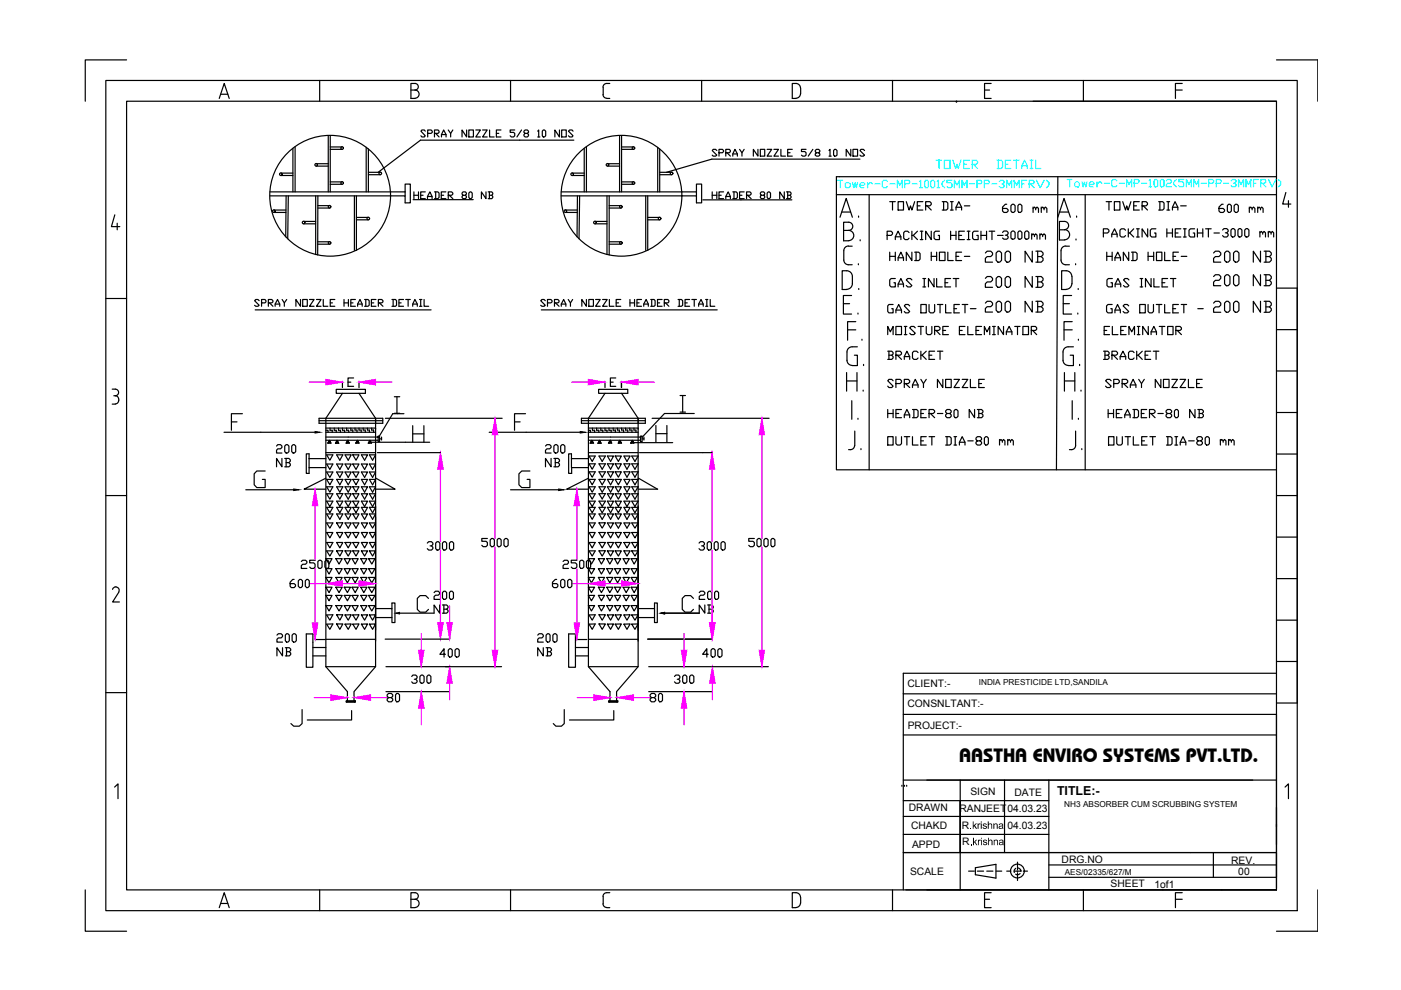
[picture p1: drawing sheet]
<svg xmlns="http://www.w3.org/2000/svg" width="297mm" height="210mm" viewBox="0 0 297 210" stroke-linecap="round" stroke-linejoin="round" font-family="sans-serif">
<defs><g id="words">
<g font-size="7.9" fill="#0ff">
<text x="176.9" y="47.4">A.</text>
<text x="223.1" y="47.4">A.</text>
</g>
<text font-size="7.9" x="177.3" y="62.6">D.</text>
<g font-size="7.5">
<text x="183.6" y="52.4" transform="rotate(-90 183.6 52.4)">B.</text>
<text x="229.5" y="52.4" transform="rotate(-90 229.5 52.4)">B.</text>
<text x="229.8" y="62.6" transform="rotate(-90 229.8 62.6)">D.</text>
<text x="230.2" y="78.8" transform="rotate(-90 230.2 78.8)">G.</text>
<text x="184.3" y="84.5" transform="rotate(-90 184.3 84.5)">H.</text>
<text x="230.5" y="84.5" transform="rotate(-90 230.5 84.5)">H.</text>
</g>
<g font-size="7.1">
<text x="229.5" y="57.7" transform="rotate(-90 229.5 57.7)">C.</text>
<text x="183.3" y="67.9" transform="rotate(-90 183.3 67.9)">E.</text>
<text x="229.8" y="67.9" transform="rotate(-90 229.8 67.9)">E.</text>
<text x="184.3" y="73.6" transform="rotate(-90 184.3 73.6)">F.</text>
<text x="230.2" y="73.6" transform="rotate(-90 230.2 73.6)">F.</text>
<text x="184.3" y="78.8" transform="rotate(-90 184.3 78.8)">G.</text>
<text x="184" y="96.8" transform="rotate(-90 184 96.8)">J.</text>
<text x="230.9" y="96.8" transform="rotate(-90 230.9 96.8)">J.</text>
</g>
<text font-size="6.6" x="183.3" y="57.7" transform="rotate(-90 183.3 57.7)">C.</text>
<g font-size="6.2">
<text x="208" y="57">200 NB</text>
<text x="256.3" y="57">200 NB</text>
</g>
<g font-size="5.7">
<text x="208" y="62.3">200 NB</text>
<text x="256.3" y="61.9">200 NB</text>
<text x="208" y="67.6">200 NB</text>
<text x="256.3" y="67.6">200 NB</text>
</g>
<text font-size="5.3" fill="#0ff" x="197.4" y="37.2">TOWER DETAIL</text>
<g font-size="5.3">
<text x="187.5" y="46">TOWER DIA-</text>
<text x="211.5" y="46.4">600 mm</text>
<text x="233.4" y="46">TOWER DIA-</text>
<text x="257.4" y="46.4">600 mm</text>
<text x="211.5" y="52">3000mm</text>
<text x="258.1" y="51.7">3000 mm</text>
<text x="187.5" y="56.6">HAND HOLE-</text>
<text x="233.7" y="56.6">HAND HOLE-</text>
<text x="187.5" y="62.3">GAS INLET</text>
<text x="233" y="72.5">ELEMINATOR</text>
<text x="187.1" y="83.4">SPRAY NOZZLE</text>
<text x="233.4" y="83.4">SPRAY NOZZLE</text>
<text x="233.7" y="90.1">HEADER-80 NB</text>
</g>
<g font-size="4.9">
<text x="187.1" y="77.4">BRACKET</text>
<text x="233" y="77.4">BRACKET</text>
<text x="183.3" y="90.1" transform="rotate(-90 183.3 90.1)">I.</text>
<text x="230.2" y="90.1" transform="rotate(-90 230.2 90.1)">I.</text>
</g>
<text font-size="4.1" x="203.4" y="161.6">AASTHA ENVIRO SYSTEMS PVT.LTD.</text>
<text font-size="3.5" x="201.6" y="23.1">ED</text>
<text font-size="2.6" x="224.1" y="168.6">TITLE:-</text>
<g font-size="2.2">
<text x="192.4" y="150">CONSNLTANT:-</text>
<text x="192.4" y="145.8">CLIENT:-</text>
<text x="192.4" y="154.6">PROJECT:-</text>
<text x="192.7" y="171.9">DRAWN</text>
<text x="203.4" y="172.1">RANJEET</text>
<text x="205.7" y="168.6">SIGN</text>
<text x="213.6" y="172.1">04.03.23</text>
<text x="215.1" y="168.9">DATE</text>
<text x="193.2" y="175.8">CHAKD</text>
<text x="193.4" y="179.7">APPD</text>
<text x="204" y="175.7">R</text>
<text x="204" y="179.2">R</text>
<text x="213.6" y="175.7">04.03.23</text>
<text x="193" y="185.6">SCALE</text>
<text x="225.1" y="182.9">DRG.NO</text>
<text x="261" y="183.1">REV.</text>
<text x="262.5" y="185.4">00</text>
<text x="235.5" y="188.1">SHEET</text>
<text x="244.8" y="188.3">1of1</text>
</g>
<g font-size="1.7">
<text x="207.5" y="145.3">INDIA PRESTICIDE LTD,SANDILA</text>
<text x="225.6" y="171.2">NH3 ABSORBER CUM SCRUBBING SYSTEM</text>
<text x="225.8" y="185.5">AES/02335/627/M</text>
</g>
</g></defs>
<!-- layer: BORDER -->
<g fill="none" stroke="#000" stroke-width=".25">
<path d="M22.4 17.1h252.6v176h-252.6zM26.8 12.7h-8.7v8.8M46.8 20h1.5M67.8 17.1v4.4M87.1 19.1h.9M88 19.1a.87 .87 0 0 1 .9 .9 .87 .87 0 0 1-.9 .8M88 19.1a.7 .7 0 0 0 .7-.7 .7 .7 0 0 0-.7-.7h-.9v3.2h.9M108.2 17.1v4.4M127.9 18.5v1.6M129.3 17.7h-.7a.78 .78 0 0 0-.8 .8M148.8 17.1v4.4M169.7 19.9a.95 .95 0 0 1-.9 .9"/>
<path d="M169.7 18.6a.95 .95 0 0 0-.9-.9h-.8v3.2h.8M169.8 18.7v1.2M189.2 17.1v4.4M208.7 19.1h1.1M210.1 17.7h-1.4v3.2h1.4M229.7 17.1v4.4M249.2 19.1h1.5M250.7 17.7h-1.5v3.2M270.6 12.7h8.8v8.8M26.8 21.5h243.8v167.2h-243.8zM46.5 20.9l1-3.2 1.1 3.2M127.8 20a.78 .78 0 0 0 .8 .8"/>
<path d="M128.7 20.9h.6M24.3 45.6l-.7 2.4h1.8M24.8 47.3v1.4M272.6 40.8l-.7 2.5h1.8M273.2 42.5v1.4M22.4 63.3h4.4M270.6 61.1h4.4v88h-4.4M270.6 78.7h4.4M270.6 69.9h4.4M23.8 82.5h.7M23.8 85.7h.7M24.1 83.9h.4"/>
<path d="M24.4 82.5a.7 .7 0 0 1 .7 .7 .7 .7 0 0 1-.7 .7 .7 .7 0 0 1 .7 .7M25.1 84.9a.7 .7 0 0 1-.7 .7M25.2 84.6v.4M270.6 87.5h4.4M270.6 96.3h4.4M22.4 105.1h4.4M270.6 105.1h4.4M270.6 113.9h4.4M24.6 124.5a.7 .7 0 0 1 .6 1M24.6 124.4l-.5 .2-.2 .4M25.2 125.6l-1.3 2h1.4M270.6 131.5h4.4"/>
<path d="M270.6 122.7h4.4M22.4 146.9h4.4M191.5 151.5h79.1v36.8M191.5 142.7h79.1M191.5 155.8h79.1M270.6 147.1h-79.1v41.6M270.6 140.3h4.4M24.3 166.9l.7-.7v3.1M191.5 169.8h30.9M191.5 173.1h30.9M191.5 176.9h30.9M191.5 165.4h79.1"/>
<path d="M272.5 166.9l.7-.7v3.1M18.1 188.7v8.7h8.7M46.5 192.4l1-3.1 1.1 3.1M46.8 191.6h1.5M67.8 188.7v4.4M87.1 190.7h.9M88 190.7a.87 .87 0 0 1 .9 .8 .87 .87 0 0 1-.9 .9M88 190.7a.7 .7 0 0 0 .7-.7 .7 .7 0 0 0-.7-.7h-.9v3.1h.9M108.2 188.7v4.4M127.8 191.6a.78 .78 0 0 0 .8 .8M127.9 190.1v1.5M128.7 192.4h.6"/>
<path d="M129.3 189.3h-.7a.78 .78 0 0 0-.8 .8M169.7 191.5a.95 .95 0 0 1-.9 .9M169.7 190.2a.95 .95 0 0 0-.9-.9h-.8v3.1h.8M169.8 190.2v1.3M189.2 188.7v4.4M191.5 180.8h79.1M196.5 188.7h74.1M208.7 190.7h1.1M210.1 189.3h-1.4v3.1h1.4M229.7 188.7v4.4M249.2 190.7h1.5M250.7 189.3h-1.5v3.1"/>
<path d="M259 188.6v.1M279.4 188.7v8.7h-8.8"/>
</g>
<!-- layer: DIM -->
<path d="M219 21.5h51.6" fill="none" stroke="#000" stroke-width=".25"/>
<!-- layer: 0 -->
<g fill="none" stroke="#000" stroke-width=".25">
<path d="M90.2 27.8l-.2-.2h-.5l-.3 .2 1 1-.2 .2h-.5l-.3-.2M90.7 28.3h.7l.3-.2v-.3l-.3-.2h-.7v1.4M92.1 28.3h.8l.2-.5-.2-.2h-.8v1.4M92.4 28.3l.7 .7M93.6 29v-.5l.5-.9 .5 .9v.5M93.6 28.5h1M95 27.6l.5 .7v.7M96 27.6l-.5 .7M98.9 27.6v1.4l-.9-1.4v1.4M99.4 27.6h1v1.4h-1zM100.9 27.6h1l-1 1.4h1M102.3 27.6h1l-1 1.4h1"/>
<path d="M103.8 27.6v1.4h1M105.2 28.3h.5M106.2 27.6h-1v1.4h1M109.1 27.6h-.9v.5h.7l.2 .2v.5l-.2 .2h-.5l-.2-.2M110.6 27.6l-1 1.4M111.3 28.3l-.2-.2v-.3l.2-.2h.5l.3 .2v.3l-.3 .2h-.5l-.2 .2v.3l.2 .2h.5l.3-.2v-.3l-.3-.2M114 27.8l.2-.2v1.4M114 29h.5M115.2 27.6h.2l.3 .2v1l-.3 .2h-.2l-.2-.2v-1zM118.6 27.6v1.4l-1-1.4v1.4M119.1 27.6h1v1.4h-1zM121.5 27.8l-.2-.2h-.5l-.3 .2 1 1-.2 .2h-.5l-.3-.2"/>
<path d="M152 31.9l-.3-.2h-.5l-.2 .2 1 1-.3 .2h-.5l-.2-.2M152.4 32.4h.8l.2-.5-.2-.2h-.8v1.4M153.9 32.4h.7l.3-.5-.3-.2h-.7v1.4M154.1 32.4l.8 .7M155.4 33.1v-.5l.4-.9 .5 .9v.5M155.4 32.6h.9M156.8 31.7l.5 .7v.7M157.8 31.7l-.5 .7M160.7 31.7v1.4l-1-1.4v1.4M161.2 31.7h.9v1.4h-.9zM162.6 31.7h1l-1 1.4h1M164.1 31.7h1l-1 1.4h1"/>
<path d="M165.6 31.7v1.4h.9M167 32.4h.5M168 31.7h-1v1.4h1M170.9 31.7h-1v.4h.7l.3 .3v.5l-.3 .2h-.4l-.3-.2M172.3 31.7l-.9 1.4M173.1 32.4l-.3-.3 .3-.4h.5l.2 .4-.2 .3h-.5l-.3 .2v.3l.3 .2h.5l.2-.2v-.3l-.2-.2M175.8 31.9l.2-.2v1.4M175.8 33.1h.4M177 31.7h.2l.3 .2v1l-.3 .2-.5-.2v-1zM180.4 31.7v1.4l-1-1.4v1.4M180.8 31.7h1v1.4h-1zM183.3 31.9l-.3-.2h-.5l-.2 .2 1 1-.3 .2h-.5l-.2-.2"/>
<path d="M87.8 41.4h.9M87.8 40.7v1.4M88.7 40.7v1.4M89.2 41.4h.5M90.2 40.7h-1v1.4h1M90.6 42.1v-.4l.5-1 .5 1v.4M90.6 41.7h1M92.1 40.7h.7l.3 .2v1l-.3 .2h-.7M92.4 40.7v1.4M93.6 41.4h.5M94.5 40.7h-.9v1.4h.9M95 41.4h.8l.2-.5-.2-.2h-.8v1.4"/>
<path d="M95.3 41.4l.7 .7M98.2 41.4l-.2-.5 .2-.2h.5l.2 .4-.2 .3h-.5l-.2 .3 .2 .4h.5l.2-.2-.2-.5M99.4 40.9l.3-.2 .4 .2v1l-.2 .2-.5-.2zM103 40.7v1.4l-.9-1.4v1.4M103.5 40.7h.8l.2 .2-.2 .5M103.8 41.4h.5l.2 .5-.2 .2h-.8M103.8 40.7v1.4M151 40.7v1.4M151 41.4h1M152 40.7v1.4M152.4 41.4h.5M153.4 40.7h-1v1.4h1"/>
<path d="M153.9 42.1v-.4l.5-1 .5 1v.4M153.9 41.7h1M155.4 40.7h.7l.2 .2v1l-.2 .2h-.7M155.6 40.7v1.4M156.8 41.4h.5M157.8 40.7h-1v1.4h1M158.3 41.4h.7l.3-.5-.3-.2h-.7v1.4M158.5 41.4l.8 .7M161.4 41.4l-.2-.5 .2-.2h.5l.2 .4-.2 .3h-.5l-.2 .3 .2 .4h.5l.2-.2-.2-.5M162.6 40.9l.3-.2 .5 .2v1l-.3 .2-.5-.2zM166.3 40.7v1.4l-1-1.4v1.4M166.8 40.7h.7l.2 .2-.2 .5"/>
<path d="M167 41.4h.5l.2 .5-.2 .2h-.7M167 40.7v1.4M54.9 63.8l-.2-.3h-.5l-.2 .3 .9 .9-.2 .2h-.5l-.2-.2M55.5 64.2h.7l.2-.4-.2-.3h-.7v1.4M56.9 64.2h.7l.3-.2v-.2l-.3-.3h-.7v1.4M57.2 64.2l.7 .7M58.3 64.9v-.4l.5-1 .5 1v.4M58.3 64.5h1M59.8 63.5l.5 .7v.7M60.8 63.5l-.5 .7M63.7 63.5v1.4l-1-1.4v1.4M64.2 63.5h1v1.4h-1z"/>
<path d="M65.6 63.5h1l-1 1.4h1M67.1 63.5h1l-1 1.4h1M68.5 63.5v1.4h1M70 64.2h.5M71 63.5h-1v1.4h1M72.9 64.2h1M72.9 63.5v1.4M73.9 63.5v1.4M74.4 64.2h.4M75.4 63.5h-1v1.4h1M75.8 64.9v-.4l.5-1 .5 1v.4M75.8 64.5h1"/>
<path d="M77.3 63.5h.7l.3 .3v.9l-.3 .2h-.7M77.6 63.5v1.4M78.7 64.2h.5M79.7 63.5h-1v1.4h1M80.2 64.2h.7l.3-.2v-.2l-.3-.3h-.7v1.4M80.4 64.2l.8 .7M83.1 63.5h.8l.2 .3v.9l-.2 .2h-.8M83.4 63.5v1.4M84.6 64.2h.4M85.6 63.5h-1v1.4h1M86 63.5h1M86.5 63.5v1.4"/>
<path d="M87.5 64.9v-.4l.5-1 .5 1v.4M87.5 64.5h1M88.9 64.9h.6M88.9 63.5h.6M89.2 63.5v1.4M89.9 63.5v1.4h1M115.6 63.8l-.2-.3h-.5l-.3 .3 1 .9-.2 .2h-.5l-.3-.2M116.1 64.2h.7l.3-.2v-.2l-.3-.3h-.7v1.4M117.6 64.2h.7l.2-.2v-.2l-.2-.3h-.7v1.4M117.8 64.2l.7 .7M119 64.9v-.4l.5-1 .5 1v.4M119 64.5h1"/>
<path d="M120.5 63.5l.4 .7v.7M121.4 63.5l-.5 .7M124.3 63.5v1.4l-.9-1.4v1.4M124.8 63.5h1v1.4h-1zM126.3 63.5h1l-1 1.4h1M127.8 63.5h.9l-.9 1.4h.9M129.2 63.5v1.4h1M130.6 64.2h.5M131.6 63.5h-1v1.4h1M133.6 64.2h.9M133.6 63.5v1.4M134.5 63.5v1.4"/>
<path d="M135 64.2h.5M136 63.5h-1v1.4h1M136.5 64.9v-.4l.5-1 .5 1v.4M136.5 64.5h1M138 63.5h.7l.2 .3v.9l-.2 .2h-.7M138.2 63.5v1.4M139.4 64.2h.5M140.4 63.5h-1v1.4h1M140.8 64.2h.8l.2-.4-.2-.3h-.8v1.4M141.1 64.2l.7 .7M143.8 63.5h.7l.2 .3v.9l-.2 .2h-.7M144 63.5v1.4"/>
<path d="M145.2 64.2h.5M146.2 63.5h-1v1.4h1M146.7 63.5h1M147.2 63.5v1.4M148.1 64.9v-.4l.5-1 .5 1v.4M148.1 64.5h1M149.6 64.9h.5M149.6 63.5h.5M149.9 63.5v1.4M150.6 63.5v1.4h1M69.1 91.2h.5v.5M69.1 90.8h10.5"/>
<path d="M69.1 91.7h10.5M69.3 98.4h1.3M69.3 96.4h1.3M69.6 93.9l-.1 .1 .4-.7 .3 .7M69.6 93.8v.1M69.7 93.9h-.1M69.8 93.8l-.1 .2M69.8 93.6h-.1M69.8 93.6h.1M69.8 93.6l-.1 .2M69.8 93.7v.1M69.9 93.9h-.1"/>
<path d="M69.9 93.8l-.2 .1M69.9 93.9h.1M69.9 93.8l.1 .1M69.9 93.7l.1 .1M70 90.8v.4h.4v.5M70 93.7l.1 .1M70 93.9h.1M70.1 93.9h.1M70.9 90.8v.4h.4v.5M71.1 94l.4-.7 .3 .7M71.2 93.9v.1M71.3 93.9l-.1 .1"/>
<path d="M71.4 93.9l-.1 .1M71.4 93.7l-.1 .1M71.5 93.8l-.1 .2 .1-.1M71.5 93.5l-.3 .4M71.5 93.6l-.1 .1M71.5 93.7l-.1 .1M71.5 93.5v.1M71.5 93.6l.1 .3M71.5 93.6l.1 .2M71.5 93.9l.1 .1M71.6 93.6v.1M71.6 93.9l.1 .1"/>
<path d="M71.6 93.9h.1M71.7 93.8l.1 .2M71.8 90.8v.4h.4v.5M72.6 83.4h3.5l3.5 5.3v52.7h-10.5v-52.7zM72.6 90.8v.4h.5v.5M72.7 98.4l-.6 1.1M72.7 96.4l-.6 1.2M73.2 98.4h1.3l-.7 1.1M73.2 96.4h1.3l-.7 1.2M73.4 94l.3-.7 .4 .7M73.5 93.9v.1M73.5 90.8v.4h.4l.1 .5"/>
<path d="M73.5 93.8l-.1 .2M73.7 93.8l-.1 .1M73.7 93.5l-.1 .3M73.7 93.9h.1M73.7 93.6l-.1 .2M73.7 93.7l-.1 .2M73.7 93.5l.2 .1M73.7 93.6l.3 .3M73.8 93.8v.1M73.8 93.9h.1M73.8 92.7h6.4v.9h.3v-1.1h-.3v.2M73.8 93.3h6.4"/>
<path d="M73.9 93.7l.1 .1M74 93.9h.1M74.4 90.8v.4h.4v.5M75.3 90.8v.4h.4v.5M75.4 94l.4-.7 .4 .7M75.5 93.9l-.1 .1M75.6 93.9h.1M75.7 93.8l-.1 .2M75.7 93.6l-.2 .3M75.7 93.9h.2M75.8 93.8l-.1 .1M75.8 93.7l-.1 .1"/>
<path d="M75.8 93.6l.1 .1M75.9 93.8v.1M75.9 93.7v.1M75.9 93.6l-.1-.1-.2 .3M75.9 93.7l.1 .1M75.9 93.9h.1M76 93.9h.1M76.1 90.8v.4h.5v.5M76.6 98.4h1.3l-.6 1.1M76.6 96.4h1.3l-.6 1.2M77 90.8v.4h.4l.1 .5M77.9 90.8v.4h.4v.5"/>
<path d="M78.1 94l.3-.7 .4 .7M78.1 93.9v.1M78.3 93.9h-.1M78.4 93.8l-.2 .2M78.4 93.8l-.1 .1h.1M78.4 93.5l-.2 .4M78.4 93.6l-.1 .2 .1-.1M78.4 93.5l.1 .1M78.5 93.8l.1 .1M78.5 93.9h.1M78.5 93.6h-.1M78.5 93.7l.1 .1"/>
<path d="M78.6 93.9h.1M78.6 93.7l.1 .1M78.7 93.9h.1M78.8 90.8v.4h.4v.5M79.6 91h.1M79.6 96.4l-.6 1.2M79.6 98.4l-.6 1.1M80.5 93h.4M80.9 92.7v.6M124.8 91.2h.4v.5M124.8 90.8h10.5M124.8 91.7h10.5"/>
<path d="M124.9 98.3h1.3M124.9 96.7h1.3M125.1 94l.4-.7 .4 .7M125.3 93.9h.1M125.4 93.8l-.1 .2M125.5 93.8l-.1 .1h.1M125.5 93.5l-.4 .5M125.5 93.6l-.2 .2M125.5 93.7l-.1 .1M125.5 93.5l.1 .1h-.1M125.5 93.9h.1M125.6 93.8l.1 .1"/>
<path d="M125.6 93.7v.1M125.6 90.8v.4h.5v.5M125.6 93.7l.1 .1M125.6 93.9h.1M125.7 93.9h.1M126.5 90.8v.4h.5v.5M126.7 94l.4-.7 .4 .7M126.8 93.9v.1M126.9 93.8v.1M127 93.9l-.1 .1M127 93.6h.2M127 93.9v.1"/>
<path d="M127 93.6v.2M127.1 93.6l-.1 .2M127.1 93.7l-.1 .1M127.1 93.8l-.1 .2M127.1 93.9l-.1 .1M127.1 93.6l.2 .1M127.2 93.8l.1 .2M127.2 93.9v.1M127.2 93.6l.1 .1M127.2 93.7l.1 .1M127.3 93.8v.1M127.4 93.9v.1"/>
<path d="M127.4 90.8v.4h.4v.5M128.3 83.4h3.5l3.5 5.3v52.7h-10.5v-52.7zM128.3 90.8v.4h.4v.5M128.4 98.3l-.7 1.2M128.4 96.7l-.7 1.1M128.8 98.3h1.3l-.6 1.2M128.8 96.7h1.3l-.6 1.1M129.1 93.9l-.1 .1 .4-.7 .3 .7M129.1 90.8v.4h.5v.5M129.2 93.8l-.1 .1M129.2 93.9h.1M129.3 93.8l-.1 .2"/>
<path d="M129.3 93.6l-.1 .2 .1-.2M129.3 93.9h-.1M129.3 93.6h.1M129.3 93.7v.1M129.4 93.9h-.1M129.4 93.6l.1 .1M129.4 93.8l-.1 .1M129.4 93.8l.1 .1M129.4 93.9h.1M129.5 92.7h6.3v.9h.3v-1.1h-.3v.2M129.5 93.3h6.3M129.5 93.7v.1"/>
<path d="M129.5 93.7l.1 .1M129.5 93.9h.1M129.6 93.9h.1M130 90.8v.4h.5v.5M130.9 90.8v.4h.4v.5M131.1 93.9v.1l.3-.7 .4 .7M131.2 93.9h.1M131.3 93.7l-.1 .2M131.3 93.8l-.1 .2M131.3 93.7v.1M131.4 93.8l-.1 .1M131.4 93.5l-.1 .1"/>
<path d="M131.4 93.9h.1M131.4 93.6v.1M131.4 93.7v.1M131.4 93.5l.2 .1M131.4 93.6l.2 .2M131.5 93.8l.1 .1M131.5 93.9h.1M131.6 93.9h.1M131.6 93.7l.1 .1M131.7 93.9h.1M131.8 90.8v.4h.4v.5M132.3 98.3h1.3l-.7 1.2"/>
<path d="M132.3 96.7h1.3l-.7 1.1M132.6 90.8v.4h.5v.5M133.5 90.8v.4h.5v.5M133.7 94l.4-.7 .3 .7M133.8 93.9l-.1 .1M133.9 93.9h.1M134 93.8l-.1 .2M134 93.6l-.2 .3M134 93.9h-.1M134 93.6h.1M134 93.6l-.1 .2M134 93.7v.1"/>
<path d="M134.1 93.8l-.1 .1M134.1 93.9h.1M134.2 93.8v.1M134.2 93.7v.1M134.2 93.7l.1 .1M134.3 93.9h.1M134.4 90.8v.4h.4v.5M135.3 91h.1M135.3 98.3l-.7 1.2M135.3 96.7l-.7 1.1M136.1 93h.4M136.5 92.7v.6"/>
<path d="M69.1 118.4h1.3l-.6 1.2zM69.3 112.9h1.3l-.7 1.1zM69.3 110.9h1.3M69.3 109h1.3M69.3 115h1.3M69.3 116.8h1.3M69.3 107.6h1.3M69.3 106.3h1.3M69.3 104.7h1.3M69.3 103.2h1.3M69.3 101.6h1.3M69.3 100.1h1.3"/>
<path d="M71.2 118.4h1.4l-.7 1.2zM71.4 112.9h1.3l-.6 1.1zM72.7 109l-.6 1.1M72.7 107.6l-.6 1.1M72.7 106.3l-.6 1.1M72.7 104.6l-.6 1.2M72.7 103.2l-.6 1.2M72.7 101.6l-.6 1.2M72.7 100.1l-.6 1.1M73 118.4h1.3l-.6 1.2zM73.2 112.9h1.3l-.7 1.1zM73.2 110.9h1.3l-.7 1.1"/>
<path d="M73.2 109h1.3l-.7 1.1M73.2 107.6h1.3l-.7 1.1M73.2 106.3h1.3l-.7 1.1M73.2 104.7h1.3l-.7 1.1M73.2 103.2h1.3l-.7 1.2M73.2 101.6h1.3l-.7 1.2M73.2 100.1h1.3l-.7 1.1M74.6 118.4h1.3l-.6 1.2zM74.8 112.9h1.3l-.6 1.1zM74.8 110.9l.7 1.1M76.5 118.4h1.3l-.7 1.2zM76.6 112.9h1.3l-.6 1.1z"/>
<path d="M76.6 110.9h1.3l-.6 1.1M76.6 109h1.3l-.6 1.1M76.6 107.6h1.3l-.6 1.1M76.6 106.3h1.3l-.6 1.1M76.6 104.7h1.3l-.6 1.1M76.6 103.2h1.3l-.6 1.2M76.6 101.6h1.3l-.6 1.2M76.6 100.1h1.3l-.6 1.1M78.1 118.4h1.4l-.7 1.2zM78.3 112.9h1.3l-.6 1.1zM78.3 110.9h1.3M79.6 107.3v28.6"/>
<path d="M79.6 109l-.6 1.1M79.6 107.6l-.6 1.1M79.6 106.3l-.6 1.1M79.6 104.7l-.6 1.1M79.6 103.2l-.6 1.2M79.6 101.6l-.6 1.2M79.6 100.1l-.6 1.1M124.8 118.4h1.3l-.7 1.2zM124.9 112.9h1.3l-.6 1.1zM124.9 110.9h1.3M124.9 109h1.3M124.9 115h1.3"/>
<path d="M124.9 116.8h1.3M124.9 107.6h1.3M124.9 106.3h1.3M124.9 104.7h1.3M124.9 103.2h1.3M124.9 101.6h1.3M124.9 100h1.3M126.9 118.4h1.3l-.7 1.2zM127 112.9h1.4l-.7 1.1zM128.4 109l-.7 1.1M128.4 107.6l-.7 1.1M128.4 106.3l-.7 1.1"/>
<path d="M128.4 104.6l-.7 1.2M128.4 103.2l-.7 1.2M128.4 101.6l-.7 1.2M128.4 100l-.7 1.2M128.7 118.4h1.3l-.7 1.2zM128.8 112.9h1.3l-.6 1.1zM128.8 110.9h1.3l-.6 1.1M128.8 109h1.3l-.6 1.1M128.8 107.6h1.3l-.6 1.1M128.8 106.3h1.3l-.6 1.1M128.8 104.7h1.3l-.6 1.1M128.8 103.2h1.3l-.6 1.2"/>
<path d="M128.8 101.6h1.3l-.6 1.2M128.8 100h1.3l-.6 1.2M130.3 118.4h1.3l-.7 1.2zM130.4 112.9h1.3l-.6 1.1zM130.4 110.9l.7 1.1M132.1 118.4h1.3l-.6 1.2zM132.3 112.9h1.3l-.7 1.1zM132.3 110.9h1.3l-.7 1.1M132.3 109h1.3l-.7 1.1M132.3 107.6h1.3l-.7 1.1M132.3 106.3h1.3l-.7 1.1M132.3 104.7h1.3l-.7 1.1"/>
<path d="M132.3 103.2h1.3l-.7 1.2M132.3 101.6h1.3l-.7 1.2M132.3 100h1.3l-.7 1.2M133.8 118.4h1.3l-.6 1.2zM133.9 112.9h1.4l-.7 1.1zM133.9 110.9h1.4M135.3 107.3v28.6M135.3 109l-.7 1.1M135.3 107.6l-.7 1.1M135.3 106.3l-.7 1.1M135.3 104.7l-.7 1.1M135.3 103.2l-.7 1.2"/>
<path d="M135.3 101.6l-.7 1.2M135.3 100l-.7 1.2M69.1 128.4h1.3l-.6 1.1zM69.1 126.2h1.3l-.6 1.2zM69.1 124.5h1.3l-.6 1.1zM69.1 122.4h1.3l-.6 1.2zM69.1 120.6h1.3l-.6 1.1zM70.6 130.3l-1.3 .1M70.6 132.3h-1.3M71.2 128.4h1.4l-.7 1.1zM71.2 126.2h1.4l-.7 1.2zM71.2 124.5h1.4l-.7 1.1z"/>
<path d="M71.2 122.4h1.4l-.7 1.2zM71.2 120.6h1.4l-.7 1.1zM73 128.4h1.3l-.6 1.1zM73 126.2h1.3l-.6 1.2zM73 124.5h1.3l-.6 1.1zM73 122.4h1.3l-.6 1.2zM73 120.6h1.3l-.6 1.1zM74.6 128.4h1.3l-.6 1.1zM74.6 126.2h1.3l-.6 1.2zM74.6 124.5h1.3l-.6 1.1zM74.6 122.4h1.3l-.6 1.2zM74.6 120.6h1.3l-.6 1.1z"/>
<path d="M76.5 128.4h1.3l-.7 1.1zM76.5 126.2h1.3l-.7 1.2zM76.5 124.5h1.3l-.7 1.1zM76.5 122.4h1.3l-.7 1.2zM76.5 120.6h1.3l-.7 1.1zM78.1 128.4h1.4l-.7 1.1zM78.1 126.2h1.4l-.7 1.2zM78.1 124.5h1.4l-.7 1.1zM78.1 122.4h1.4l-.7 1.2zM78.1 120.6h1.4l-.7 1.1zM124.8 128.4h1.3l-.7 1.1zM124.8 126.2h1.3l-.7 1.2z"/>
<path d="M124.8 124.5h1.3l-.7 1.1zM124.8 122.4h1.3l-.7 1.2zM124.8 120.6h1.3l-.7 1.1zM126.2 130.3l-1.3 .1M126.2 132.3h-1.3M126.9 128.4h1.3l-.7 1.1zM126.9 126.2h1.3l-.7 1.2zM126.9 124.5h1.3l-.7 1.1zM126.9 122.4h1.3l-.7 1.2zM126.9 120.6h1.3l-.7 1.1zM128.7 128.4h1.3l-.7 1.1zM128.7 126.2h1.3l-.7 1.2z"/>
<path d="M128.7 124.5h1.3l-.7 1.1zM128.7 122.4h1.3l-.7 1.2zM128.7 120.6h1.3l-.7 1.1zM130.3 128.4h1.3l-.7 1.1zM130.3 126.2h1.3l-.7 1.2zM130.3 124.5h1.3l-.7 1.1zM130.3 122.4h1.3l-.7 1.2zM130.3 120.6h1.3l-.7 1.1zM132.1 128.4h1.3l-.6 1.1zM132.1 126.2h1.3l-.6 1.2zM132.1 124.5h1.3l-.6 1.1zM132.1 122.4h1.3l-.6 1.2z"/>
<path d="M132.1 120.6h1.3l-.6 1.1zM133.8 128.4h1.3l-.6 1.1zM133.8 126.2h1.3l-.6 1.2zM133.8 124.5h1.3l-.6 1.1zM133.8 122.4h1.3l-.6 1.2zM133.8 120.6h1.3l-.6 1.1zM191.2 166.7h.1M191.8 166.7h.1M192.2 166.7h.1M203.6 165.4v15.4v-11M213 165.4v15.4M222.4 165.4v23.3"/>
<path d="M191.5 180.8h79.1v5.2h-48.2M203.6 180.8v7.9M205.4 184.7h1.2M206.8 184l4.4-.7v2.9l-4.4-.7zM207.2 184.7h1.3M209.2 184.7h1.3M211.2 184.7h1.2M213.4 184.7h.9M215 184.7h1.3M215.3 184.1a.71 .71 0 0 0-.2 .9M215.7 184.7h.1M215.7 182.8v1.6"/>
<path d="M215.7 185v1.7M215.9 184a.75 .75 0 0 1 .6 .7M216.3 185.2l-.1 .1a.68 .68 0 0 1-.9 0M216.5 184.7h.1M217 184.7h.8M222.4 183.4h48.2M246.5 188.6v.1M257.3 180.8v5.2"/>
<circle cx="215.7" cy="184.7" r="1.46"/>
</g>
<!-- layer: BOUN -->
<path d="M192.1 188.7h78.5" fill="none" stroke="#000" stroke-width=".25"/>
<!-- layer: 0 -->
<g fill="#000">
<path d="M205.7 175.5h.3v.2h-.3zM205.8 178.9h.2v.3h-.2zM206.2 174.2h.2v.8l.5-.4h.2l-.4 .4 .5 .7h-.3l-.4-.5-.1 .5h-.2zM206.3 177.6h.2v.9l.4-.4h.3l-.4 .4 .4 .7h-.2l-.4-.6-.1 .6h-.2zM207.3 174.6h.1v.2l.2-.2h.3l-.1 .2h-.2l-.1 .2v.7h-.2zM207.3 178.1h.2v.1l.2-.2 .2 .1v.2l-.3 .1-.1 .8h-.2zM208.4 174.7l.6-.1 .2 .3-.2-.1a.22 .22 0 0 0-.3-.1 .22 .22 0 0 0-.1 .3 .22 .22 0 0 0 .3 0l.1 .1a.41 .41 0 0 1 0 .7 .41 .41 0 0 1-.6-.2l-.1-.2 .4 .2a.21 .21 0 0 0 .2 0 .21 .21 0 0 0 .1-.3 .21 .21 0 0 0-.3 0v-.1a.32 .32 0 0 1-.3-.1 .32 .32 0 0 1 0-.4zM208.4 178.2l.6-.2 .3 .4-.3-.1a.23 .23 0 0 0-.3-.2 .23 .23 0 0 0-.1 .3 .23 .23 0 0 0 .4 .1l.3 .2v.3l-.6 .2-.3-.3 .2-.1 .1 .2a.22 .22 0 0 0 .3 .1 .22 .22 0 0 0 .1-.3 .22 .22 0 0 0-.3-.1l-.4-.2zM209.4 174.2h.2v.6l.2-.2 .5 .1 .1 1h-.2v-.7a.29 .29 0 0 0-.4-.2 .29 .29 0 0 0-.2 .3v.6h-.2zM209.5 177.6h.2v.6l.2-.2 .5 .2v1h-.2v-.7a.28 .28 0 0 0-.3-.3 .28 .28 0 0 0-.2 .4v.6h-.2zM210.6 174.6h.2v.2l.3-.2a.38 .38 0 0 1 .4 .4v.7h-.2v-.7a.27 .27 0 0 0-.3-.2 .27 .27 0 0 0-.2 .3v.6h-.2zM210.7 178.1h.2v.1l.2-.2 .4 .1 .1 1.1h-.2v-.8l-.2-.2a.27 .27 0 0 0-.3 .1 .27 .27 0 0 0 0 .3v.6h-.2z"/>
<path d="M207.9 174.2h.3v.2h-.3zM207.9 174.6h.3v1.1h-.3z"/>
<path d="M208 177.6h.2v.2h-.2zM208 178.1h.2v1.1h-.2z"/>
<path d="M211.8 174.8l.2-.2 .6 .1 .2 1-.3-.1-.5 .2-.2-.2v-.3l.5-.3a.18 .18 0 0 0 .2-.1 .18 .18 0 0 0-.3-.1l-.3 .2-.1-.1zM212 175.3a.27 .27 0 0 0 .3 .3 .27 .27 0 0 0 .2-.3z"/>
<path d="M211.8 178.2l.7-.2 .3 .3v.9h-.2v-.2l-.3 .2a.38 .38 0 0 1-.5-.4 .38 .38 0 0 1 .6-.3 .22 .22 0 0 0 0-.4 .22 .22 0 0 0-.4 .2l-.2 .1zM212 178.7a.23 .23 0 0 0 .1 .3 .23 .23 0 0 0 .3 0l.2-.4z"/>
</g>
<!-- layer: Layer1 -->
<g fill="none" stroke="#000" stroke-width=".25">
<path d="M69.3 98.4l.6 1.1 .7-1.1M69.3 96.4l.6 1.2 .7-1.2M72.7 98.4h-1.3l.7 1.1M72.7 96.4h-1.3l.7 1.2M73.2 98.4l.6 1.1M73.2 96.4l.6 1.2M74.8 98.4h1.3l-.6 1.1zM74.8 96.4h1.3l-.6 1.2zM76.6 98.4l.7 1.1M76.6 96.4l.7 1.2M79.6 98.4h-1.3l.7 1.1M79.6 96.4h-1.3l.7 1.2"/>
<path d="M124.9 98.3l.7 1.2 .6-1.2M124.9 96.7l.7 1.1 .6-1.1M128.4 98.3h-1.4l.7 1.2M128.4 96.7h-1.4l.7 1.1M128.8 98.3l.7 1.2M128.8 96.7l.7 1.1M130.4 98.3h1.3l-.6 1.2zM130.4 96.7h1.3l-.6 1.1zM132.3 98.3l.6 1.2M132.3 96.7l.6 1.1M135.3 98.3h-1.4l.7 1.2M135.3 96.7h-1.4l.7 1.1"/>
<path d="M69.3 110.9l.6 1.1 .7-1.1M69.3 109l.6 1.1 .7-1.1M69.3 115l.6 1.2 .7-1.2M69.3 116.8l.6 1.1 .7-1.1M69.3 107.6l.6 1.1 .7-1.1M69.3 106.3l.6 1.1 .7-1.1M69.3 104.7l.6 1.1 .7-1.1M69.3 103.2l.6 1.2 .7-1.2M69.3 101.6l.6 1.2 .7-1.2M69.3 100.1l.6 1.1 .7-1.1M71.4 110.9l1.3-.1-.6 1.2zM71.4 115h1.3l-.6 1.2z"/>
<path d="M71.4 116.8h1.3l-.6 1.1zM72.7 109h-1.3l.7 1.1M72.7 100.1h-1.3l.7 1.1M72.7 107.6h-1.3l.7 1.1M72.7 106.3h-1.3l.7 1.1M72.7 103.2h-1.3l.7 1.2M72.7 104.6l-1.3 .1 .7 1.1M72.7 101.6h-1.3l.7 1.2M73.2 115h1.3l-.7 1.2zM73.2 116.8h1.3l-.7 1.1zM73.2 110.9l.6 1.1M73.2 109l.6 1.1"/>
<path d="M73.2 107.6l.6 1.1M73.2 106.3l.6 1.1M73.2 104.7l.6 1.1M73.2 103.2l.6 1.2M73.2 101.6l.6 1.2M73.2 100.1l.6 1.1M74.8 110.9h1.3l-.6 1.1M74.8 109h1.3l-.6 1.1zM74.8 115h1.3l-.6 1.2zM74.8 116.8h1.3l-.6 1.1zM74.8 107.6h1.3l-.6 1.1zM74.8 106.3h1.3l-.6 1.1z"/>
<path d="M74.8 104.7h1.3l-.6 1.1zM74.8 103.2h1.3l-.6 1.2zM74.8 101.6h1.3l-.6 1.2zM74.8 100.1h1.3l-.6 1.1zM76.6 115h1.3l-.6 1.2zM76.6 116.8h1.3l-.6 1.1zM76.6 110.9l.7 1.1M76.6 109l.7 1.1M76.6 104.7l.7 1.1M76.6 107.6l.7 1.1M76.6 106.3l.7 1.1M76.6 103.2l.7 1.2"/>
<path d="M76.6 101.6l.7 1.2M76.6 100.1l.7 1.1M78.3 110.9l.7 1.1 .6-1.1M78.3 115h1.3l-.6 1.2zM78.3 116.8h1.3l-.6 1.1zM79.6 109h-1.3l.7 1.1M79.6 107.6h-1.3l.7 1.1M79.6 106.3h-1.3l.7 1.1M79.6 104.7h-1.3l.7 1.1M79.6 103.2h-1.3l.7 1.2M79.6 101.6h-1.3l.7 1.2M79.6 100.1h-1.3l.7 1.1"/>
<path d="M124.9 110.9l.7 1.1 .6-1.1M124.9 109l.7 1.1 .6-1.1M124.9 115l.7 1.2 .6-1.2M124.9 116.8l.7 1.1 .6-1.1M124.9 107.6l.7 1.1 .6-1.1M124.9 106.3l.7 1.1 .6-1.1M124.9 104.7l.7 1.1 .6-1.1M124.9 103.2l.7 1.2 .6-1.2M124.9 101.6l.7 1.2 .6-1.2M124.9 100l.7 1.2 .6-1.2M127 110.9l1.4-.1-.7 1.2zM127 115h1.4l-.7 1.2z"/>
<path d="M127 116.8h1.4l-.7 1.1zM128.4 109h-1.4l.7 1.1M128.4 107.6h-1.4l.7 1.1M128.4 106.3h-1.4l.7 1.1M128.4 103.2h-1.4l.7 1.2M128.4 104.6l-1.4 .1 .7 1.1M128.4 101.6h-1.4l.7 1.2M128.4 100h-1.4l.7 1.2M128.8 115h1.3l-.6 1.2zM128.8 116.8h1.3l-.6 1.1zM128.8 110.9l.7 1.1M128.8 109l.7 1.1"/>
<path d="M128.8 107.6l.7 1.1M128.8 106.3l.7 1.1M128.8 104.7l.7 1.1M128.8 103.2l.7 1.2M128.8 101.6l.7 1.2M128.8 100l.7 1.2M130.4 110.9h1.3l-.6 1.1M130.4 109h1.3l-.6 1.1zM130.4 115h1.3l-.6 1.2zM130.4 116.8h1.3l-.6 1.1zM130.4 107.6h1.3l-.6 1.1zM130.4 106.3h1.3l-.6 1.1z"/>
<path d="M130.4 104.7h1.3l-.6 1.1zM130.4 103.2h1.3l-.6 1.2zM130.4 101.6h1.3l-.6 1.2zM130.4 100h1.3l-.6 1.2zM132.3 115h1.3l-.7 1.2zM132.3 116.8h1.3l-.7 1.1zM132.3 110.9l.6 1.1M132.3 109l.6 1.1M132.3 107.6l.6 1.1M132.3 106.3l.6 1.1M132.3 104.7l.6 1.1M132.3 103.2l.6 1.2"/>
<path d="M132.3 101.6l.6 1.2M132.3 100l.6 1.2M133.9 110.9l.7 1.1 .7-1.1M133.9 115h1.4l-.7 1.2zM133.9 116.8h1.4l-.7 1.1zM135.3 109h-1.4l.7 1.1M135.3 107.6h-1.4l.7 1.1M135.3 106.3h-1.4l.7 1.1M135.3 104.7h-1.4l.7 1.1M135.3 103.2h-1.4l.7 1.2M135.3 101.6h-1.4l.7 1.2M135.3 100h-1.4l.7 1.2"/>
<path d="M70.6 130.3l-.7 1.2-.6-1.1M70.6 132.3l-.7 1.1-.6-1.1M71.4 130.3h1.3l-.6 1.2zM71.4 132.3h1.3l-.6 1.1zM73.2 130.4l1.3-.1-.7 1.2zM73.2 132.3h1.3l-.7 1.1zM74.8 130.4l1.3-.1-.6 1.2zM74.8 132.3h1.3l-.6 1.1zM76.6 130.4l1.3-.1-.6 1.2zM76.6 132.3h1.3l-.6 1.1zM78.3 130.4l1.3-.1-.6 1.2zM78.3 132.3h1.3l-.6 1.1z"/>
<path d="M126.2 130.3l-.6 1.2-.7-1.1M126.2 132.3l-.6 1.1-.7-1.1M127 130.3h1.4l-.7 1.2zM127 132.3h1.4l-.7 1.1zM128.8 130.4l1.3-.1-.6 1.2zM128.8 132.3h1.3l-.6 1.1zM130.4 130.4l1.3-.1-.6 1.2zM130.4 132.3h1.3l-.6 1.1zM132.3 130.4l1.3-.1-.7 1.2zM132.3 132.3h1.3l-.7 1.1zM133.9 130.4l1.4-.1-.7 1.2zM133.9 132.3h1.4l-.7 1.1z"/>
</g>
<!-- layer: EQTXT -->
<g fill="none" stroke="#000" stroke-width=".25">
<path d="M59.6 37.2h2.5M59.6 36.7h2.5M62.1 31.5v9.2M62.6 31.2v9.5M67.1 35.2h2.5M67.1 34.7h2.5M69.6 28.7v12M70 28.7v12M70 31.2h2.6M70 31.7h2.6M70 38.6h2.6M70 39.1h2.6"/>
<path d="M77.6 31.2v9.5M78.1 31.6v9.1M78.1 36.5h2.5M78.1 37h2.5M121.3 37.2h2.6M121.3 36.7h2.6M121.7 29.7h-32.5l-9 6.8M123.9 31.5v9.2M124.3 31.2v9.5M128.8 35.2h2.6M128.8 34.7h2.6M131.4 28.7v12"/>
<path d="M131.8 31.2h2.5M131.8 31.7h2.6M131.8 38.6h2.5M131.8 39.1h2.6M131.8 28.7v12M139.4 31.2v9.5M139.9 36.5h2.5M139.9 37h2.5M139.9 31.6v9.1M182.3 33.7h-31.4l-9.6 2.8M224.3 37.5l-.3 62.1M270.6 37.5h-93.3v62.1h93.3"/>
<path d="M57.2 41.5h28.7v1.5h1.1v-4h-1.1v2.5M57.2 40.7h28.7M58.1 45h2.5M58.1 44.5h2.5M60.7 41.5l-.1 8.7M61.1 41.5l-.1 9.1M64.4 47.5h2.5M64.4 46.9h2.5M66.9 41.5v12.5M67.4 51.3h2.5M67.4 51.8h2.5M67.4 41.5v12.6"/>
<path d="M67.4 43.6h2.5M67.4 44.1h2.5M75.1 41.5v11.6M75.6 41.5v11.6M75.6 46.1h2.5M75.6 46.6h2.5M87.6 42.3h12.7M119 41.5h28.7v1.5h1.1v-4h-1.1v2.5M119 40.7h28.7M119.8 44.5h2.6M119.9 45h2.5M122.4 41.5l-.1 8.7"/>
<path d="M122.9 41.5l-.1 9.1M126.2 47.5h2.5M126.2 46.9h2.5M128.7 41.5v12.5M129.2 43.6h2.5M129.2 44.1h2.5M129.2 51.3h2.5M129.2 51.8h2.5M129.2 41.5v12.6M136.9 41.5v11.6M137.3 46.1h2.6M137.3 46.6h2.6"/>
<path d="M137.3 41.5v11.6M149 42.4h18.9M177.3 41.3h93.3M184.3 41.3v58.3M230.1 41.3v58.3M54.1 65.7h37.3M114.8 65.7h37.3M47.5 91.7h19.8M49.1 89.5h1.1M51.4 87.7h-2.3v3.5M56.2 99.9h-1.8l-.5 .6v2.3l.5 .6h1.8v-1.8h-.6M58.6 94.6l.3-.3h.6l.3 .3v.3l-.3 .3h-.6l-.3 .3v.6h1.2"/>
<path d="M59.8 97.2v1.8l-1.2-1.8v1.8M60.4 94.6l.3-.3h.3l.3 .3v1.2l-.3 .3h-.3l-.3-.3zM60.4 97.2h.9l.3 .3v.3l-.3 .3M60.7 98.1h.6l.3 .3v.3l-.3 .3h-.9M60.7 97.2v1.8M61.8 94.6l.3-.3h.3l.3 .3v1.2l-.3 .3h-.3l-.3-.3zM65.5 99.1v-2.9h-.6v4.2h.6v-1.3h3.6M65.5 97.2h3.6M67.6 88.7h13.6v1h-13.6zM67.6 89.2h13.6M69.1 93.3h4.7M69.1 92.7h4.7"/>
<path d="M69.1 96h10.5M72.6 83.4h-1.3v-.8h6.2v.8h-1.4M72.6 81.1v1.1M73.8 81h.6M75 80.1h-1.2v1.8h1.2M76.1 81v1.2M78.7 93.8h12.4M79.6 88.7v1M80 96h13.4M81.7 88.7h24.8M83.6 84.1h1.2M83.6 87.6h1.2"/>
<path d="M84.2 84.1v3.5M85.6 87.7h-2.3l-2.9 4.8M87.5 90.3v3.5M87.5 92h2.4M89.9 90.3v3.5M103.7 91.7h19.9M109.1 89.5h1.2M111.4 87.7h-2.3v3.5M112.4 99.9h-1.8l-.6 .6v2.3l.6 .6h1.8v-1.8h-.6M115.7 94.6l.3-.3h.5l.3 .3v.3l-.3 .3h-.5l-.3 .3v.6h1.1M116.8 97.2v1.8l-1.1-1.8v1.8M117.4 94.6l.3-.3h.3l.3 .3v1.2l-.3 .3h-.3l-.3-.3z"/>
<path d="M117.4 97.2h.9l.3 .3v.3l-.3 .3M117.7 98.1h.6l.3 .3v.3l-.3 .3h-.9M117.7 97.2v1.8M118.9 94.6l.3-.3h.3l.3 .3v1.2l-.3 .3h-.3l-.3-.3zM121.2 99.1v-2.9h-.6v4.2h.6v-1.3h3.6M121.2 97.2h3.6M123.3 88.7h13.5v1h-13.5zM123.3 89.2h13.5M124.8 93.3h4.7M124.8 92.7h4.7M124.8 96h10.5M128.3 83.4h-1.4v-.8h6.2v.8h-1.3"/>
<path d="M128.3 81.2v1M129.4 81h.6M130.6 80.1h-1.2v1.8h1.2M131.7 81v1.2M131.8 81.3v.9M134.5 93.9h8.1M135.3 88.7v1M135.6 96h15.4M138.3 88.7h24.8M139.1 90.2v3.5M139.1 91.9h2.3M141.4 90.2v3.5"/>
<path d="M144.2 83.9h1.1M144.2 87.4h1.1M144.7 83.9v3.5M147.2 87.7h-6.3l-4.8 5M52.1 103.8h10.2M63.9 119l.3-.2h.6l.3 .2v.3l-.3 .3h-.6l-.3 .3v.6h1.2M66.8 118.8h-1.1v.5h.8l.3 .3v.6l-.3 .3h-.5l-.3-.3M67.4 119l.3-.2h.3l.3 .2v1.2l-.3 .3h-.3l-.3-.3zM68.9 119l.3-.2h.3l.2 .2v1.2l-.2 .3h-.3l-.3-.3zM69.1 101.4l-4.6 2.3h4.6M79.6 101.3l4.2 2.4h-4.2M90.6 115.1l.3-.2h.6l.3 .2v.3l-.3 .3h-.3"/>
<path d="M91.5 115.7l.3 .3v.3l-.3 .3h-.6l-.3-.3M92.4 115.1l.3-.2h.3l.3 .2v1.2l-.3 .3h-.3l-.3-.3zM93.8 115.1l.3-.2h.3l.3 .2v1.2l-.3 .3h-.3l-.3-.3zM95.6 114.9h.3l.3 .2v1.2l-.3 .3h-.3l-.3-.3v-1.2zM103.3 114.2h-1.1v.6h.8l.3 .2v.6l-.3 .3h-.6l-.2-.3M103.9 114.5l.3-.3h.3l.3 .3v1.1l-.3 .3h-.3l-.3-.3zM105.7 114.2h.3l.3 .3v1.1l-.3 .3h-.3l-.3-.3v-1.1zM106.8 114.5l.3-.3h.3l.3 .3v1.1l-.3 .3h-.3l-.3-.3zM108.2 103.8h10.2M119.4 119l.3-.2h.6l.2 .2v.3l-.2 .3h-.6l-.3 .3v.6h1.1M122.3 118.8h-1.2v.5h.9l.3 .3v.6l-.3 .3h-.6l-.3-.3M122.9 119l.3-.2h.3l.3 .2v1.2l-.3 .3h-.3l-.3-.3z"/>
<path d="M124.3 119l.3-.2h.3l.3 .2v1.2l-.3 .3h-.3l-.3-.3zM124.8 101.4l-4.7 2.3h4.7M135.3 103.7h4.1M135.3 101.3l4.1 2.4M148.2 115.1l.3-.2h.6l.3 .2v.3l-.3 .3h-.3M149.1 115.7l.3 .3v.3l-.3 .3h-.6l-.3-.3M149.9 115.1l.3-.2h.3l.3 .2v1.2l-.3 .3h-.3l-.3-.3zM151.4 115.1l.3-.2h.3l.3 .2v1.2l-.3 .3h-.3l-.3-.3zM152.9 115.1l.3-.2h.3l.3 .2v1.2l-.3 .3h-.3l-.3-.3zM159.9 114.2h-1.1v.6h.8l.3 .2v.6l-.3 .3h-.6l-.2-.3M160.5 114.5l.3-.3h.3l.3 .3v1.1l-.3 .3h-.3l-.3-.3zM162 114.5l.3-.3h.3l.3 .3v1.1l-.3 .3h-.3l-.3-.3z"/>
<path d="M163.7 114.2h.3l.3 .3v1.1l-.3 .3h-.3l-.3-.3v-1.1zM58.7 134.7l.3-.3h.6l.3 .3v.3l-.3 .3h-.6l-.3 .3v.5h1.2M59.9 137.3v1.8l-1.2-1.8v1.8M60.5 137.3h.8l.3 .3v.3l-.3 .3M60.7 134.4h.3l.3 .3v1.1l-.3 .3h-.3l-.2-.3v-1.1zM60.7 138.2h.6l.3 .3v.3l-.3 .3h-.8M60.7 137.3v1.8M61.9 134.7l.3-.3h.3l.3 .3v1.1l-.3 .3h-.3l-.3-.3zM62.4 122.9h-.3l-.6 .5v.9l.3 .3h.6l.3-.3v-.3l-.3-.3h-.9M63.2 123.1l.3-.2h.3l.3 .2v1.2l-.3 .3h-.3l-.3-.3zM64.7 123.1l.3-.2h.3l.3 .2v1.2l-.3 .3h-.3l-.3-.3zM64.9 134.4h1.4v7.1h-1.4z"/>
<path d="M66.3 137.3h2.8M66.3 139.1h2.8M66.8 135.6h2.2M69.1 135.6h10.5M79.6 129h3.5v1.9h-3.5M81.7 135.5h13.4M83.1 129v-1.2h.6v4.2h-.6v-1.1M90.8 126.9l-.5-.6h-1.2l-.6 .6v2.3l.6 .6h1.2l.5-.6M92 125.6l.3-.3h.6l.3 .3v.3l-.3 .3h-.6l-.3 .3v.6h1.2M93.2 128.3v1.7l-1.2-1.7v1.7h-7.3M93.8 125.6l.3-.3h.3l.3 .3v1.2l-.3 .3h-.3l-.3-.3zM93.8 128.3h.9l.3 .3v.3l-.3 .3"/>
<path d="M94.1 129.2h.6l.3 .2v.3l-.3 .3h-.9M94.1 128.3v1.7M94.4 138.7h-1.1l.8-1.2v1.8M95 137.8l.3-.3h.3l.3 .3v1.2l-.3 .3h-.3l-.3-.3zM95.5 125.3h.3l.3 .3v1.2l-.3 .3h-.3l-.2-.3v-1.2zM96.5 137.8l.3-.3h.3l.3 .3v1.2l-.3 .3h-.3l-.3-.3zM114 134.7l.3-.3h.6l.3 .3v.3l-.3 .3h-.6l-.3 .3v.5h1.2M115.2 137.3v1.8l-1.2-1.8v1.8M115.8 137.3h.8l.3 .3v.3l-.3 .3M116.1 134.4h.3l.2 .3v1.1l-.2 .3h-.3l-.3-.3v-1.1zM116.1 138.2h.5l.3 .3v.3l-.3 .3h-.8M116.1 137.3v1.8"/>
<path d="M117.2 134.7l.3-.3h.3l.3 .3v1.1l-.3 .3h-.3l-.3-.3zM118 122.9h-.3l-.6 .5v.9l.3 .3h.6l.3-.3v-.3l-.3-.3h-.9M118.9 123.1l.3-.2h.3l.3 .2v1.2l-.3 .3h-.3l-.3-.3zM120.4 123.1l.3-.2h.2l.3 .2v1.2l-.3 .3h-.2l-.3-.3zM120.6 134.4h1.4v7.1h-1.4zM122 137.3h2.8M122 139.1h2.8M122.3 135.6h2.1M124.8 135.6h10.5M135.3 129h3.5v1.9h-3.5M137.3 135.5h13.5M138.8 129v-1.2h.6v4.2h-.6v-1.1"/>
<path d="M147 126.9l-.6-.6h-1.2l-.5 .6v2.3l.5 .6h1.2l.6-.6M148.3 125.6l.2-.3h.6l.3 .3v.3l-.3 .3h-.6l-.2 .3v.6h1.1M149.4 128.3v1.7l-1.1-1.7v1.7h-7.4M150 125.6l.3-.3h.3l.3 .3v1.2l-.3 .3h-.3l-.3-.3zM150 128.3h.9l.3 .3v.3l-.3 .3M150.2 138.7h-1.2l.9-1.2v1.8M150.3 129.2h.6l.3 .2v.3l-.3 .3h-.9M150.3 128.3v1.7M150.7 137.8l.3-.3h.3l.3 .3v1.2l-.3 .3h-.3l-.3-.3zM151.8 125.3h.3l.3 .3v1.2l-.3 .3h-.3l-.3-.3v-1.2zM152.2 137.8l.3-.3h.3l.3 .3v1.2l-.3 .3h-.3l-.3-.3zM64.1 150.5v2.9l-.6 .6h-1.2l-.6-.6"/>
<path d="M69.1 141.4l4.6 5.2v2M73.4 148.6h2v.3h-2zM73.4 148.7h2M74.5 150.7v2h-9.3M79.6 141.4l-4.5 5.2v2M81.8 141.4h24.5M81.8 146.6h13.5M82.4 147.9l-.3-.3v-.3l.3-.3h.6l.3 .3v.3l-.3 .3h-.6l-.3 .3v.3l.3 .3h.6l.3-.3v-.3l-.3-.3M84.1 147h.3l.3 .3v1.2l-.3 .3h-.3l-.2-.3v-1.2zM87.3 143.4l.2-.3h.6l.3 .3v.3l-.3 .3h-.3M88.1 144l.3 .3v.3l-.3 .3h-.6l-.2-.3M89 143.4l.3-.3h.3l.3 .3v1.2l-.3 .3h-.3l-.3-.3z"/>
<path d="M90.5 143.4l.3-.3h.3l.3 .3v1.2l-.3 .3h-.3l-.3-.3zM119.6 150.5v2.9l-.6 .6h-1.1l-.6-.6M124.8 141.4l4.5 5.2v2M129 148.6h2v.3h-2zM129 148.7h2M130.1 150.7v2h-9.4M135.3 141.4l-4.6 5.2v2M137.5 141.4h25.4M137.5 146.6h13.5M138.1 147.9l-.3-.3v-.3l.3-.3h.6l.3 .3v.3l-.3 .3h-.6l-.3 .3v.3l.3 .3h.6l.3-.3v-.3l-.3-.3M139.9 147h.3l.3 .3v1.2l-.3 .3h-.3l-.3-.3v-1.2zM143 143.4l.3-.3h.6l.2 .3v.3l-.2 .3h-.3"/>
<path d="M143.9 144l.2 .3v.3l-.2 .3h-.6l-.3-.3M144.7 143.4l.3-.3h.3l.3 .3v1.2l-.3 .3h-.3l-.3-.3zM146.2 143.4l.3-.3h.3l.3 .3v1.2l-.3 .3h-.3l-.3-.3zM191.5 142.7v4.4"/>
<circle cx="59.5" cy="36.9" r=".28"/>
<circle cx="67" cy="34.9" r=".28"/>
<circle cx="72.5" cy="38.8" r=".28"/>
<circle cx="72.5" cy="31.4" r=".28"/>
<circle cx="80.6" cy="36.8" r=".28"/>
<circle cx="121.3" cy="36.9" r=".28"/>
<circle cx="128.8" cy="34.9" r=".28"/>
<circle cx="134.3" cy="38.8" r=".28"/>
<circle cx="134.3" cy="31.4" r=".28"/>
<circle cx="142.4" cy="36.8" r=".28"/>
<circle cx="58.1" cy="44.8" r=".28"/>
<circle cx="64.4" cy="47.2" r=".28"/>
<circle cx="69.9" cy="51.5" r=".28"/>
<circle cx="69.9" cy="43.8" r=".28"/>
<circle cx="70" cy="41.5" r="12.8"/>
<circle cx="78.1" cy="46.3" r=".28"/>
<circle cx="119.9" cy="44.8" r=".28"/>
<circle cx="126.1" cy="47.2" r=".28"/>
<circle cx="131.6" cy="51.5" r=".28"/>
<circle cx="131.6" cy="43.8" r=".28"/>
<circle cx="131.8" cy="41.5" r="12.8"/>
<circle cx="139.8" cy="46.3" r=".28"/>
</g>
<g fill="none" stroke="#f0f" stroke-width=".25">
<path d="M65.6 81h3.5M72.6 81h.1M76.1 81h.1M79.6 81h3.5M93.4 96h.1M93.4 99.5v15.4M104.9 88.7h.1M104.9 92.2v22M121.2 81h3.5M128.2 81h.1M131.7 81h.1M135.3 81h3.5"/>
<path d="M151 96h.1M151 99.5v15.4M161.5 88.7h.1M161.5 92.2v22M66.8 103.7h.1M66.8 107.2v11.6M93.4 116.6v15.4M104.9 115.9v21.9M122.3 103.7h.1M122.3 107.2v11.6M151 116.6v15.4M161.5 115.9v21.9"/>
<path d="M66.8 135.6h.1M66.8 120.5v11.6M69.1 123.7h-3.5M72.6 123.7h3.5M79.6 123.7h.1M89.3 134.3v3.5M93.4 135.5h.1M95.3 135.5h.1M95.3 128.5v3.5M122.3 135.6h.1M122.3 120.5v11.6M124.8 123.7h-3.6"/>
<path d="M128.3 123.7h3.5M135.3 123.7h.1M145 134.3v3.5M151 135.5h.1M151 128.5v3.5M66.6 147.9h3.5M73.7 147.9h.1M75.1 147.9h.1M78.6 147.9h3.5M89.3 146.6h.1M89.3 141.4h.1M89.3 150.2v3.5"/>
<path d="M95.3 141.4h.1M95.3 144.9v3.5M104.9 141.4h.1M122.4 147.9h3.5M129.4 147.9h.1M130.8 147.9h.1M134.3 147.9h3.5M145 141.4h.1M145 146.6h.1M145 150.2v3.5M151 141.4h.1M151 144.9v3.5"/>
<path d="M161.5 141.4h.1"/>
</g>
<g fill="#f0f" stroke="#f0f" stroke-width=".21">
<path d="M76.1 123.1l3.5 .6-3.5 .6z"/>
<path d="M69.1 123.7l3.5-.6v1.2z"/>
<path d="M131.8 123.1l3.5 .6-3.5 .6z"/>
<path d="M124.8 123.7l3.5-.6v1.2z"/>
<path d="M93.4 96l.6 3.5h-1.2z"/>
<path d="M92.8 132h1.2l-.6 3.5z"/>
<path d="M151 96l.6 3.5h-1.2z"/>
<path d="M150.4 132h1.2l-.6 3.5z"/>
<path d="M94.7 132h1.2l-.6 3.5z"/>
<path d="M95.3 141.4l.6 3.5h-1.2z"/>
<path d="M88.7 137.8h1.2l-.6 3.6z"/>
<path d="M89.3 146.6l.6 3.6h-1.2z"/>
<path d="M66.8 103.7l.6 3.5h-1.2z"/>
<path d="M66.2 132.1h1.2l-.6 3.5z"/>
<path d="M122.3 103.7l.6 3.5h-1.2z"/>
<path d="M121.7 132.1h1.2l-.6 3.5z"/>
<path d="M150.5 132h1.1l-.6 3.5z"/>
<path d="M151 141.4l.6 3.5h-1.1z"/>
<path d="M144.4 137.8h1.2l-.6 3.6z"/>
<path d="M145 146.6l.6 3.6h-1.2z"/>
<path d="M161.5 88.7l.6 3.5h-1.1z"/>
<path d="M161 137.8h1.1l-.6 3.6z"/>
<path d="M69.1 80.4l3.5 .6-3.5 .6z"/>
<path d="M76.1 81l3.5-.6v1.2z"/>
<path d="M124.7 80.4l3.5 .6-3.5 .6z"/>
<path d="M131.7 81l3.6-.6v1.2z"/>
<path d="M70.1 147.3l3.6 .6-3.6 .6z"/>
<path d="M75.1 147.9l3.5-.6v1.2z"/>
<path d="M125.9 147.3l3.5 .6-3.5 .6z"/>
<path d="M130.8 147.9l3.5-.6v1.2z"/>
<path d="M104.9 88.7l.6 3.5h-1.1z"/>
<path d="M104.4 137.8h1.1l-.6 3.6z"/>
</g>
<path d="M66.8 91.5l1.1 .2-1.1 .1zM123 91.5l1.1 .2-1.1 .1zM62.3 103.7l1.1 .1-1.1 .2zM118.4 103.7l1.2 .1-1.2 .2zM83.9 130l.8-.2v.4zM140.1 130l.8-.2v.4z" fill="#000" stroke="#000" stroke-width=".21"/>
<!-- layer: LINE NO -->
<g fill="none" stroke="#000" stroke-width=".25">
<path d="M188.1 49.9h.8l.3-.3v-.3l-.3-.3h-.8v1.8M189.8 50.8v-.6l.6-1.2 .6 1.2v.6M189.8 50.2h1.2M192.7 49.3l-.3-.3h-.5l-.3 .3v1.2l.3 .3h.5l.3-.3M193.3 49v1.8M193.6 49.9l.9 .9M194.5 49l-.9 .9h-.3M195.1 49h.6M195.4 49v1.8M197.4 49v1.8l-1.1-1.8v1.8M199.2 49h-.9l-.3 .3v1.2l.3 .3h.9v-.9h-.3M201.5 49v1.8"/>
<path d="M201.5 49.9h1.2M202.7 49v1.8M203.3 49.9h.6M204.5 49h-1.2v1.8M205.1 49h.6M205.4 49v1.8M207.4 49h-.9l-.3 .3v1.2l.3 .3h.9v-.9h-.3M208 49v1.8M209.2 49v1.8M233.9 49.4h.9l.3-.3v-.3l-.3-.3h-.9v1.7M235.7 50.2v-.5l.6-1.2 .6 1.2v.5M235.7 49.7h1.2"/>
<path d="M235.8 59.1h-.8l-.3 .3v1.1l.3 .3h.8v-.9h-.3M238.6 48.8l-.3-.3h-.6l-.3 .3v1.2l.3 .2h.6l.3-.2M239.2 48.5v1.7M239.4 59.4l-.3-.3h-.6l-.3 .3 1.2 1.1-.3 .3h-.6l-.3-.3M239.5 49.4l.9 .8M240.4 48.5l-.9 .9h-.3M241 48.5h.6M241 50.2h.6M241.3 48.5v1.7M241.7 59.1h.6M242 59.1v1.7M243.3 48.5v1.7l-1.2-1.7v1.7"/>
<path d="M244.1 59.1v1.7l-1.2-1.7v1.7M244.6 59.1v1.7h1.2M245.1 48.5h-.9l-.3 .3v1.2l.3 .2h.9v-.8h-.3M246.4 59.9h.6M247.4 48.5v1.7M247.4 49.4h1.2M247.6 59.1h-1.2v1.7h1.2M248.2 59.1h1.1M248.6 48.5v1.7M248.8 59.1v1.7M249.2 49.4h.6M250.4 48.5h-1.2v1.7h1.2"/>
<path d="M250.9 48.5h.6M250.9 50.2h.6M251.2 48.5v1.7M253.3 48.5h-.9l-.3 .3v1.2l.3 .2h.9v-.8h-.3M253.9 49.4h1.1M253.9 48.5v1.7M255 48.5v1.7M255.6 48.5h1.2M256.2 48.5v1.7M188.2 71v-1.8l.6 1.2 .6-1.2v1.8M189.4 64.6h-.9l-.3 .3v1.1l.3 .3h.9v-.9h-.3M189.9 66.3v-.6l.6-1.1 .6 1.1v.6"/>
<path d="M189.9 69.2h1.2v1.8h-1.2zM189.9 65.7h1.2M191.7 69.2h.6M191.7 71h.6M192 69.2v1.8M192.9 64.9l-.3-.3h-.6l-.3 .3 1.2 1.1-.3 .3h-.6l-.3-.3M194.1 69.5l-.3-.3h-.6l-.3 .3 1.2 1.2-.3 .3h-.6l-.3-.3M194.6 69.2h1.2M195.2 64.6h1.2v1.7h-1.2zM195.2 69.2v1.8M196.4 69.2v1.5l.3 .3h.6l.3-.3v-1.5M197 64.6v1.4l.3 .3h.6l.3-.3v-1.4"/>
<path d="M198.2 70.1h.8l.3-.3v-.3l-.3-.3h-.8v1.8M198.5 70.1l.8 .9M198.8 64.6h1.1M199.3 64.6v1.7M199.9 70.1h.6M200.5 64.6v1.7h1.2M201.1 69.2h-1.2v1.8h1.2M202.3 65.4h.5M203.4 64.6h-1.1v1.7h1.1M203.4 70.1h.6M204 64.6h1.2M204.6 69.2h-1.2v1.8h1.2"/>
<path d="M204.6 64.6v1.7M205.2 69.2v1.8h1.1M205.7 65.4h1.2M206.9 70.1h.6M208.1 69.2h-1.2v1.8h1.2M208.7 71v-1.8l.6 1.2 .5-1.2v1.8M210.4 71h.6M210.7 69.2v1.8M212.8 69.2v1.8l-1.2-1.8v1.8M213.4 71v-.6l.6-1.2 .5 1.2v.6M213.4 70.4h1.1M215.7 69.2v1.8"/>
<path d="M216.9 69.2h1.2v1.8h-1.2zM218.7 70.1h.8l.3-.3v-.3l-.3-.3h-.8v1.8M218.9 70.1l.9 .9M235.8 64.6h-.9l-.3 .3v1.1l.3 .3h.9v-.9h-.3M236.4 66.3v-.6l.5-1.1 .6 1.1v.6M236.4 65.7h1.1M236.4 60.8v-.6l.6-1.1 .6 1.1v.6M236.4 60.2h1.2M239.3 64.9l-.3-.3h-.6l-.3 .3 1.2 1.1-.3 .3h-.6l-.3-.3M241.6 64.6h1.2v1.7h-1.2zM241.7 60.8h.6M243.4 64.6v1.4l.3 .3h.6l.3-.3v-1.4"/>
<path d="M245.2 64.6h1.1M245.7 64.6v1.7M246.9 64.6v1.7h1.2M248.7 65.4h.6M249.9 64.6h-1.2v1.7h1.2M250.4 64.6h1.2M251 64.6v1.7M254 65.4h1.1M188.2 92.6h1.2v1.8h-1.2zM188.2 86.8v1.8M188.2 87.7h1.2M189.4 86.8v1.8"/>
<path d="M189.9 92.6v1.5l.3 .3h.6l.3-.3v-1.5M189.9 87.7h.6M191.1 86.8h-1.2v1.8h1.2M191.7 88.6v-.6l.6-1.2 .6 1.2v.6M191.7 88h1.2M191.7 92.6h1.2M192.3 92.6v1.8M193.5 86.8h.9l.2 .3v1.2l-.2 .3h-.9M193.5 92.6v1.8h1.1M193.8 86.8v1.8M195.2 87.7h.6M195.2 93.5h.6"/>
<path d="M196.4 86.8h-1.2v1.8h1.2M196.4 92.6h-1.2v1.8h1.2M197 87.7h.9l.3-.3v-.3l-.3-.3h-.9v1.8M197 92.6h1.2M197.3 87.7l.9 .9M197.6 92.6v1.8M198.8 87.7h1.1M200.5 92.6h.9l.3 .3v1.2l-.3 .3h-.9M200.8 87.7l-.3-.3v-.3l.3-.3h.6l.3 .3v.3l-.3 .3h-.6l-.3 .3v.3l.3 .3h.6l.3-.3v-.3l-.3-.3M200.8 92.6v1.8M202.3 92.6h.5M202.3 94.4h.5"/>
<path d="M202.5 86.8h.3l.3 .3v1.2l-.3 .3h-.3l-.2-.3v-1.2zM202.5 92.6v1.8M203.4 94.4v-.6l.6-1.2 .6 1.2v.6M203.4 93.8h1.2M205.2 93.5h1.1M206.6 86.8v1.8l-1.1-1.8v1.8M207.2 86.8h.9l.3 .3v.3l-.3 .3M207.2 93.5l-.3-.3v-.3l.3-.3h.6l.3 .3v.3l-.3 .3h-.6l-.3 .3v.3l.3 .3h.6l.3-.3v-.3l-.3-.3M207.5 87.7h.6l.3 .3v.3l-.3 .3h-.9M207.5 86.8v1.8M209 92.6h.3l.3 .3v1.2l-.3 .3h-.3l-.3-.3v-1.2zM211.9 93.5l.3-.3 .3 .3v.3"/>
<path d="M211.9 93.2v1.2M212.5 93.5l.3-.3 .3 .3v.9M213.7 93.5l.3-.3 .2 .3v.3M213.7 93.2v1.2M214.2 93.5l.3-.3 .3 .3v.9M235 92.6h1.2v1.8h-1.2zM236.8 92.6v1.5l.3 .3h.6l.3-.3v-1.5M238.5 92.6h1.2M239.1 92.6v1.8M240.3 92.6v1.8h1.2M242.1 93.5h.6M243.2 92.6h-1.1v1.8h1.1"/>
<path d="M243.8 92.6h1.2M244.4 92.6v1.8M247.3 92.6h.9l.3 .3v1.2l-.3 .3h-.9M247.6 92.6v1.8M249.1 92.6h.6M249.1 94.4h.6M249.4 92.6v1.8M250.2 94.4v-.6l.6-1.2 .6 1.2v.6M250.2 93.8h1.2M252 93.5h1.2M254 93.5l-.3-.3v-.3l.3-.3h.6l.3 .3v.3l-.3 .3h-.6l-.3 .3v.3l.3 .3h.6l.3-.3v-.3l-.3-.3M255.5 92.9l.3-.3h.3l.3 .3v1.2l-.3 .3h-.3l-.3-.3z"/>
<path d="M258.7 93.5l.3-.3 .3 .3v.3M258.7 93.2v1.2M259.3 93.5l.3-.3 .3 .3v.9M260.5 93.5l.3-.3 .3 .3v.3M260.5 93.2v1.2M261.1 93.5l.3-.3 .3 .3v.9"/>
</g>
<g fill="none" stroke="#0ff" stroke-width=".25">
<path d="M177.6 38.2h1M178.1 38.2v1.6M185.5 39h1.1M188.1 38.5l-.2-.3h-.5l-.3 .3v1l.3 .3h.5l.2-.3M188.7 39h1M190.2 39.8v-1.6l.6 1.1 .5-1.1v1.6M191.9 39h.7l.3-.3v-.2l-.3-.3h-.7v1.6M193.4 39h1.1M195 38.5l.2-.3v1.6M195 39.8h.5M196.3 38.2h.3l.3 .3v1l-.3 .3h-.3l-.3-.3v-1zM197.6 38.2h.3l.3 .3v1l-.3 .3h-.3l-.2-.3v-1z"/>
<path d="M198.7 38.5l.3-.3v1.6M198.7 39.8h.5M200.3 38.2l-.6 .5v.6l.6 .5M201.8 38.2h-1v.5h.8l.2 .3v.5l-.2 .3h-.6l-.2-.3M202.4 39.8v-1.6l.5 1.1 .5-1.1v1.6M204 39.8v-1.6l.5 1.1 .5-1.1v1.6M207.1 39h.8l.3-.3v-.2l-.3-.3h-.8v1.6M208.7 39h.8l.3-.3v-.2l-.3-.3h-.8v1.6M212.6 39l.3 .3v.2l-.3 .3h-.5l-.2-.3M213.4 39.8v-1.6l.6 1.1 .5-1.1v1.6M215 39.8v-1.6l.6 1.1 .5-1.1v1.6M217.7 38.2h-1.1v1.6"/>
<path d="M218.2 39h.8l.2-.3v-.2l-.2-.3h-.8v1.6M218.4 39l.8 .8M219.8 38.2l.8 1.6 .8-1.6M221.9 38.2l.5 .5v.6l-.5 .5M226.2 38.1h1.1M226.8 38.1v1.5M233.6 38.9l-.3-.3h-.2l-.5 .5M234.1 38.9h1.1M236.8 38.3l-.3-.2h-.5l-.3 .2v1.1l.3 .2h.5l.3-.2M237.3 38.9h1.1M238.9 39.6v-1.5l.5 1 .5-1v1.5M240.5 38.9h.8l.2-.3v-.3l-.2-.2h-.8v1.5"/>
<path d="M242.1 38.9h1M243.6 38.3l.3-.2v1.5M243.6 39.6h.5M244.7 38.3l.2-.2h.3l.3 .2v1.1l-.3 .2h-.3l-.2-.2zM246 38.3l.3-.2h.2l.3 .2v1.1l-.3 .2h-.2l-.3-.2zM247.3 38.3l.3-.2h.5l.3 .2v.3l-.3 .3h-.5l-.3 .2v.5h1.1M249.4 38.1l-.5 .5v.5l.5 .5M251 38.1h-1.1v.5h.8l.3 .3v.5l-.3 .2h-.5l-.3-.2M251.5 39.6v-1.5l.6 1 .5-1v1.5M253.1 39.6v-1.5l.6 1 .5-1v1.5M254.7 38.9h1M256.3 38.9h.7l.3-.3v-.3l-.3-.2h-.7v1.5"/>
<path d="M257.9 38.9h.8l.2-.3v-.3l-.2-.2h-.8v1.5M259.4 38.9h1.1M261 38.3l.3-.2h.5l.3 .2v.3l-.3 .3h-.3M261.8 38.9l.3 .2v.3l-.3 .2h-.5l-.3-.2M262.6 39.6v-1.5l.5 1 .6-1v1.5M264.2 39.6v-1.5l.5 1 .5-1v1.5M265.8 38.9h.5M266.8 38.1h-1v1.5M267.3 38.9h.8l.3-.3v-.3l-.3-.2h-.8v1.5M267.6 38.9l.8 .7M268.9 38.1l.8 1.5 .8-1.5M271 38.1l.6 .5v.5l-.6 .5"/>
</g>
<use href="#words"/>
</svg>
